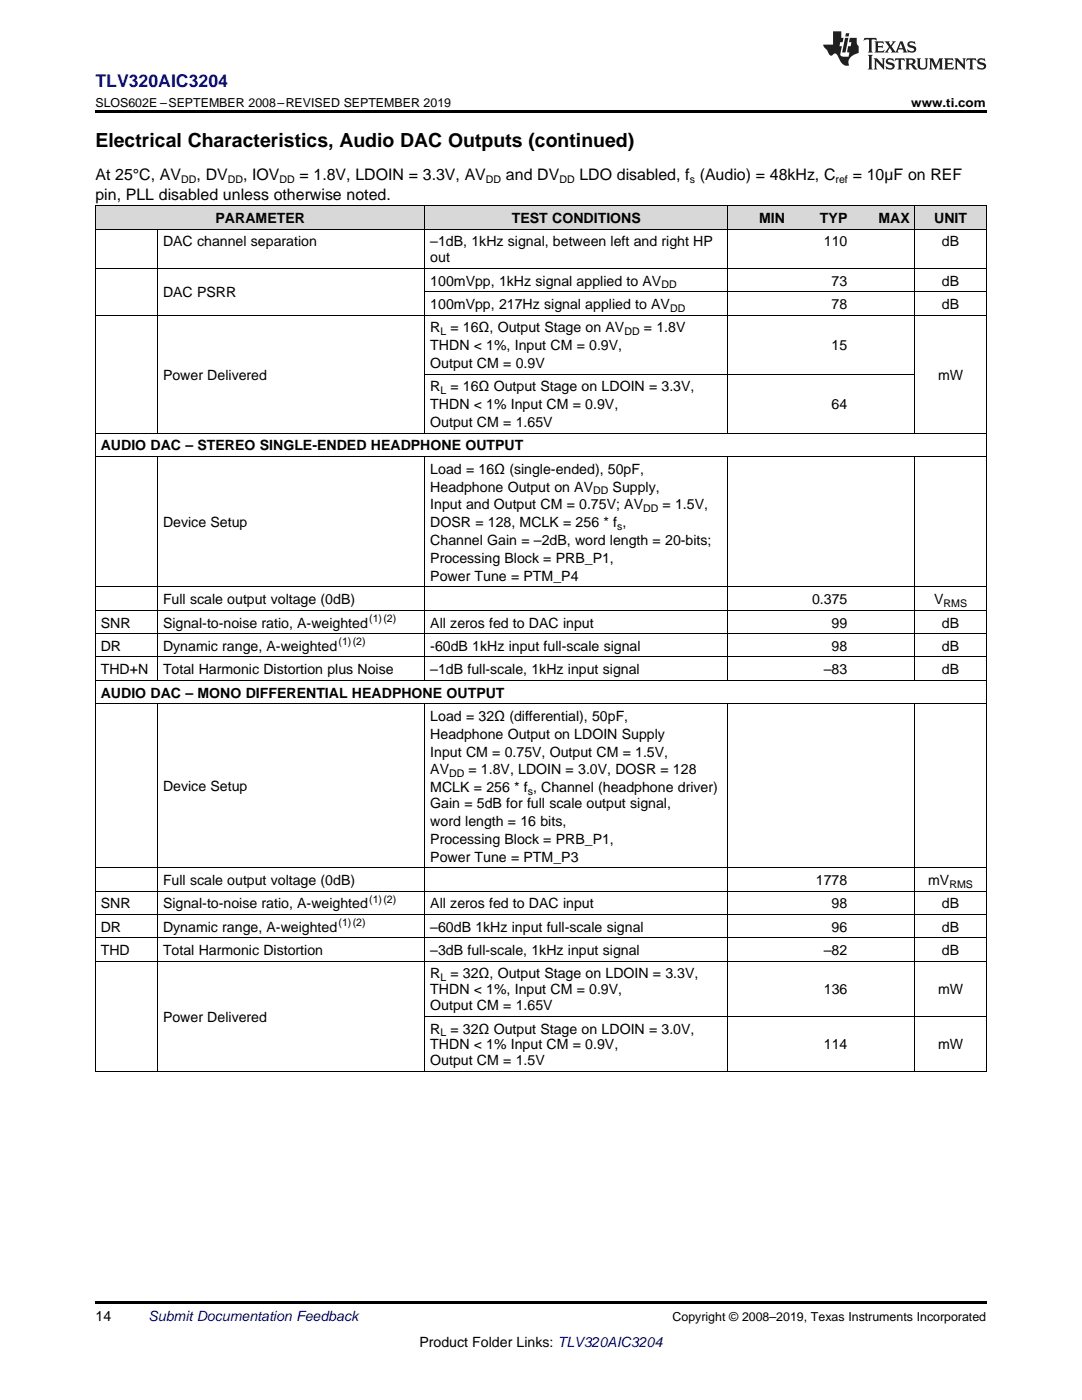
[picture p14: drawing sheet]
<svg xmlns="http://www.w3.org/2000/svg" width="216mm" height="279mm" viewBox="0 0 216 279" stroke-linecap="round" stroke-linejoin="round" font-family="sans-serif">
<defs><g id="words">
<text font-size="3.9" x="19" y="29.3">Electrical Characteristics, Audio DAC Outputs (continued)</text>
<text font-size="3.5" fill="#00f" x="19" y="17.3">TLV320AIC3204</text>
<g font-size="3.2">
<text x="19" y="36">At 25°C, AV</text>
<text x="39.2" y="36">, DV</text>
<text x="48.5" y="36">, IOV</text>
<text x="59.8" y="36">= 1.8V, LDOIN = 3.3V, AV</text>
<text x="101" y="36">and DV</text>
<text x="115.6" y="36">LDO disabled, f (Audio) = 48kHz, C</text>
<text x="170.1" y="36">= 10µF on REF</text>
<text x="19" y="39.9">pin, PLL disabled unless otherwise noted.</text>
</g>
<g font-size="2.8">
<text x="43" y="44.5">PARAMETER</text>
<text x="102.1" y="44.5">TEST CONDITIONS</text>
<text x="151.5" y="44.5">MIN</text>
<text x="163.6" y="44.5">TYP</text>
<text x="175.3" y="44.5">MAX</text>
<text x="186.4" y="44.5">UNIT</text>
<text x="32.5" y="49.2">DAC channel separation</text>
<text x="85.9" y="49.2">–1dB, 1kHz signal, between left and right HP</text>
<text x="85.9" y="52.4">out</text>
<text x="164.4" y="49.2">110</text>
<text x="188" y="49.2">dB</text>
<text x="32.5" y="59.3">DAC PSRR</text>
<text x="85.9" y="57">100mVpp, 1kHz signal applied to AV</text>
<text x="165.9" y="57">73</text>
<text x="188" y="57">dB</text>
<text x="85.9" y="61.7">100mVpp, 217Hz signal applied to AV</text>
<text x="165.9" y="61.7">78</text>
<text x="188" y="61.7">dB</text>
<text x="85.9" y="66.3">R</text>
<text x="85.9" y="69.9">THDN &lt; 1%, Input CM = 0.9V,</text>
<text x="89.9" y="66.3">= 16Ω, Output Stage on AV</text>
<text x="128.5" y="66.3">= 1.8V</text>
<text x="165.9" y="69.9">15</text>
<text x="32.5" y="75.8">Power Delivered</text>
<text x="85.9" y="73.4">Output CM = 0.9V</text>
<text x="187.2" y="75.8">mW</text>
<text x="85.9" y="78.1">R</text>
<text x="85.9" y="81.7">THDN &lt; 1% Input CM = 0.9V,</text>
<text x="89.9" y="78.1">= 16Ω Output Stage on LDOIN = 3.3V,</text>
<text x="165.9" y="81.7">64</text>
<text x="20.1" y="89.9">AUDIO DAC – STEREO SINGLE-ENDED HEADPHONE OUTPUT</text>
<text x="85.9" y="85.2">Output CM = 1.65V</text>
<text x="85.9" y="94.5">Load = 16Ω (single-ended), 50pF,</text>
<text x="85.9" y="98.1">Headphone Output on AV</text>
<text x="85.9" y="101.7">Input and Output CM = 0.75V; AV</text>
<text x="122.2" y="98.1">Supply,</text>
<text x="132.2" y="101.7">= 1.5V,</text>
<text x="32.5" y="105.2">Device Setup</text>
<text x="85.9" y="105.2">DOSR = 128, MCLK = 256 * f ,</text>
<text x="85.9" y="108.8">Channel Gain = –2dB, word length = 20-bits;</text>
<text x="85.9" y="112.4">Processing Block = PRB_P1,</text>
<text x="85.9" y="115.9">Power Tune = PTM_P4</text>
<text x="20.1" y="125.2">SNR</text>
<text x="32.5" y="120.6">Full scale output voltage (0dB)</text>
<text x="32.5" y="125.2">Signal-to-noise ratio, A-weighted</text>
<text x="85.9" y="125.2">All zeros fed to DAC input</text>
<text x="162" y="120.6">0.375</text>
<text x="165.9" y="125.2">99</text>
<text x="186.4" y="120.6">V</text>
<text x="188" y="125.2">dB</text>
<text x="20.1" y="129.9">DR</text>
<text x="32.5" y="129.9">Dynamic range, A-weighted</text>
<text x="85.9" y="129.9">-60dB 1kHz input full-scale signal</text>
<text x="165.9" y="129.9">98</text>
<text x="188" y="129.9">dB</text>
<text x="20.1" y="134.5">THD+N</text>
<text x="32.5" y="134.5">Total Harmonic Distortion plus Noise</text>
<text x="85.9" y="134.5">–1dB full-scale, 1kHz input signal</text>
<text x="164.4" y="134.5">–83</text>
<text x="188" y="134.5">dB</text>
<text x="20.1" y="139.2">AUDIO DAC – MONO DIFFERENTIAL HEADPHONE OUTPUT</text>
<text x="85.9" y="143.9">Load = 32Ω (differential), 50pF,</text>
<text x="85.9" y="147.4">Headphone Output on LDOIN Supply</text>
<text x="85.9" y="151">Input CM = 0.75V, Output CM = 1.5V,</text>
<text x="85.9" y="154.6">AV</text>
<text x="93.5" y="154.6">= 1.8V, LDOIN = 3.0V, DOSR = 128</text>
<text x="32.5" y="157.9">Device Setup</text>
<text x="85.9" y="158.1">MCLK = 256 * f , Channel (headphone driver)</text>
<text x="85.9" y="161.3">Gain = 5dB for full scale output signal,</text>
<text x="85.9" y="164.9">word length = 16 bits,</text>
<text x="85.9" y="168.4">Processing Block = PRB_P1,</text>
<text x="85.9" y="172">Power Tune = PTM_P3</text>
<text x="32.5" y="176.6">Full scale output voltage (0dB)</text>
<text x="162.8" y="176.6">1778</text>
<text x="185.2" y="176.6">mV</text>
<text x="20.1" y="181.3">SNR</text>
<text x="20.1" y="185.9">DR</text>
<text x="32.5" y="181.3">Signal-to-noise ratio, A-weighted</text>
<text x="32.5" y="185.9">Dynamic range, A-weighted</text>
<text x="85.9" y="181.3">All zeros fed to DAC input</text>
<text x="85.9" y="185.9">–60dB 1kHz input full-scale signal</text>
<text x="165.9" y="181.3">98</text>
<text x="165.9" y="185.9">96</text>
<text x="188" y="181.3">dB</text>
<text x="188" y="185.9">dB</text>
<text x="20.1" y="190.6">THD</text>
<text x="32.5" y="190.6">Total Harmonic Distortion</text>
<text x="85.9" y="190.6">–3dB full-scale, 1kHz input signal</text>
<text x="164.4" y="190.6">–82</text>
<text x="188" y="190.6">dB</text>
<text x="85.9" y="195.3">R</text>
<text x="89.9" y="195.3">= 32Ω, Output Stage on LDOIN = 3.3V,</text>
<text x="32.5" y="203.9">Power Delivered</text>
<text x="85.9" y="198.4">THDN &lt; 1%, Input CM = 0.9V,</text>
<text x="85.9" y="201.6">Output CM = 1.65V</text>
<text x="164.4" y="198.4">136</text>
<text x="187.2" y="198.4">mW</text>
<text x="85.9" y="206.3">R</text>
<text x="85.9" y="209.4">THDN &lt; 1% Input CM = 0.9V,</text>
<text x="89.9" y="206.3">= 32Ω Output Stage on LDOIN = 3.0V,</text>
<text x="164.4" y="209.4">114</text>
<text x="187.2" y="209.4">mW</text>
<text x="85.9" y="212.6">Output CM = 1.5V</text>
<text x="19" y="263.6">14</text>
<text x="83.7" y="268.9">Product Folder Links: TLV320AIC3204</text>
</g>
<text font-size="2.8" fill="#0000c8" x="29.6" y="263.6">Submit Documentation Feedback</text>
<g font-size="2.5">
<text x="19" y="21.4">SLOS602E –SEPTEMBER 2008–REVISED SEPTEMBER 2019</text>
<text x="181.8" y="21.4">www.ti.com</text>
<text x="134.2" y="263.6">Copyright © 2008–2019, Texas Instruments Incorporated</text>
</g>
<g font-size="2.1">
<text x="36.2" y="36.6">DD</text>
<text x="45.4" y="36.6">DD</text>
<text x="55.8" y="36.6">DD</text>
<text x="97" y="36.6">DD</text>
<text x="111.6" y="36.6">DD</text>
<text x="137.6" y="36.6">s</text>
<text x="166.7" y="36.6">ref</text>
<text x="132" y="57.6">DD</text>
<text x="133.7" y="62.2">DD</text>
<text x="87.9" y="66.9">L</text>
<text x="124.6" y="66.9">DD</text>
<text x="87.9" y="78.7">L</text>
<text x="118.4" y="98.7">DD</text>
<text x="123.2" y="105.8">s</text>
<text x="128.3" y="102.2">DD</text>
<text x="73.7" y="124.1">(1)(2)</text>
<text x="188.3" y="121.1">RMS</text>
<text x="67.6" y="128.8">(1)(2)</text>
<text x="89.6" y="155.1">DD</text>
<text x="105.3" y="158.7">s</text>
<text x="189.4" y="177.2">RMS</text>
<text x="67.6" y="184.8">(1)(2)</text>
<text x="73.7" y="180.2">(1)(2)</text>
<text x="87.9" y="195.8">L</text>
<text x="87.9" y="206.8">L</text>
</g>
</g></defs>
<g fill="#d8d8d8">
<path d="M19 41.1h12.5v4.7h-12.5z"/>
<path d="M31.5 41.1h53.3v4.7h-53.3z"/>
<path d="M84.8 41.1h60.5v4.7h-60.5z"/>
<path d="M145.3 41.1h12.4v4.7h-12.4z"/>
<path d="M157.7 41.1h12.5v4.7h-12.5z"/>
<path d="M170.2 41.1h12.4v4.7h-12.4z"/>
<path d="M182.6 41.1h14.2v4.7h-14.2z"/>
</g>
<path d="M19 22h177.8v.5h-177.8zM19 213.9h.2zM84.7 213.9h.1zM145.2 213.9h.1zM157.6 213.9h.1zM170.1 213.9h.1zM182.5 213.9h.1zM196.7 213.9h.1zM19 259.7h177.8v.5h-177.8z" fill="#000"/>
<g fill="none" stroke="#000" stroke-width=".2">
<path d="M19 41.1h177.8v172.8M19 53.6h177.8M19 45.7h177.8M19.1 41.1v172.8M31.4 45.8v40.7M84.8 41.1v45.4M84.8 58.2h112M145.2 41.1v45.4M182.5 41.1v45.4M19 62.9h177.8M84.8 74.7h97.8M19 91.1h177.8"/>
<path d="M19 86.4h177.8M31.4 91.1v44.7M84.8 91.1v44.7M145.2 91.1v44.7M182.5 91.1v44.7M19 117.1h177.8M19 135.8h177.8M19 131.1h177.8M19 126.5h177.8M19 121.8h177.8M19 140.4h177.8M31.4 140.5v73.4"/>
<path d="M84.8 140.5v73.4M145.2 140.5v73.4M182.5 140.5v73.4M19 177.9h177.8M19 173.2h177.8M19 191.8h177.8M19 187.2h177.8M19 182.5h177.8M19 213.8h177.8M84.8 202.8h112"/>
</g>
<g fill="#231f20">
<path d="M172.5 7.6l-.1 .5 .4-.2h.6v.1v2.1l-.2 .4h.9l-.2-.4v-2.1l.1-.1h.5l.5 .2-.2-.5zM174.5 8.3l.2 .3v1.5l-.2 .4h1.8l.2-.6a1.04 1.04 0 0 1-1.3 .2v-.7h.6l.3 .2v-.6l-.3 .2h-.6v-.6l.8-.1 .4 .3-.2-.5zM176.5 8.3l.9 1.1-.9 1.1h.8l-.2-.2 .4-.7 .5 .7-.2 .2h1.5l-.2-.2 .2-.4h.9l.1 .4-.2 .2h1l-.3-.3-.7-1.9h-.5l-.9 2-.8-1 .9-1h-.8l.1 .3-.4 .5-.3-.6 .1-.2zM179.7 8.6l.4 1h-.7zM181.3 8.4a.63 .63 0 0 0-.2 .7 .63 .63 0 0 0 .6 .4l.6 .2 .1 .2a.75 .75 0 0 1-.7 .4 .75 .75 0 0 1-.6-.5l.1 .7 .1-.1a1.11 1.11 0 0 0 1.5-.6 1.13 1.13 0 0 0-1.2-.8l-.1-.4a1.04 1.04 0 0 1 1.2 .2l-.2-.5-.2 .1-.4-.2zM173.2 10.9l.2 .4v2.2l-.2 .4h1l-.3-.4v-2.2l.3-.4zM174.3 11.6l.3 .4v1.5l-.3 .4h.8l-.2-.4v-1.3l1.5 1.7v-1.9l.2-.4h-.7l.2 .4v.9l-1.1-1.3zM177 11.8a.62 .62 0 0 0-.2 .7 .62 .62 0 0 0 .6 .4l.6 .1 .1 .3a.76 .76 0 0 1-.7 .3 .76 .76 0 0 1-.7-.4l.2 .7 .1-.1a1.11 1.11 0 0 0 1.5-.6 1.13 1.13 0 0 0-1.2-.8l-.1-.4a1.04 1.04 0 0 1 1.2 .2l-.2-.6-.2 .1-.5-.1zM178.7 11.6l-.2 .6a.61 .61 0 0 1 .8-.3v1.6l-.2 .4h.9l-.2-.4v-1.6a.63 .63 0 0 1 .7 .3l-.1-.6zM180.6 11.6l.3 .4v1.5l-.3 .4h1l-.2-.2-.1-.8 .6 .2a.76 .76 0 0 0 1.2 .7l-1-1a.58 .58 0 0 0 .6-.5 .58 .58 0 0 0-.5-.6zM181.4 11.9h.1a.45 .45 0 0 1 .5 .1 .45 .45 0 0 1 .1 .5l-.8 .2zM182.9 11.6l.2 .2a2.17 2.17 0 0 0 .3 1.9 .99 .99 0 0 0 1.6-.6v-1.1l.2-.4h-.7l.2 .2a1.92 1.92 0 0 1-.2 1.8 .6 .6 0 0 1-.9-.5v-1.1l.2-.4zM185.4 11.6l.2 .4v1.5l-.2 .4h.7l-.2-.4v-1.4l.8 1.8 .8-1.8v1.4l-.2 .4h.9l-.2-.4v-1.5l.2-.4h-.8l-.6 1.5-.6-1.5zM188.4 11.6l.2 .4v1.5l-.2 .4h1.8l.1-.6a1.04 1.04 0 0 1-1.2 .1v-.6h.5l.4 .2v-.6l-.4 .2h-.5v-.7h.8l.3 .3-.1-.6zM190.5 11.6l.2 .4v1.5l-.2 .4h.7l-.2-.4v-1.3l1.5 1.7v-1.9l.2-.4h-.7l.2 .4v.9l-1.1-1.3zM192.9 11.6l-.1 .6a.61 .61 0 0 1 .7-.3l.1 1.6-.3 .4h1l-.3-.4 .1-1.6a.63 .63 0 0 1 .7 .3l-.1-.6zM195.2 11.8a.62 .62 0 0 0-.2 .7 .62 .62 0 0 0 .6 .4l.6 .1 .1 .3a.76 .76 0 0 1-.7 .3 .76 .76 0 0 1-.6-.4l.1 .7 .1-.1a1.11 1.11 0 0 0 1.6-.6 1.13 1.13 0 0 0-1.3-.8l-.1-.4a1.04 1.04 0 0 1 1.2 .2l-.1-.6-.2 .1-.5-.1z"/>
<path d="M166.2 6.3v2.6h-1.9v.4l.8 .9a.91 .91 0 0 0 1 .8 .56 .56 0 0 1 .5-.3 .56 .56 0 0 1 .5 .3l.4 .8a1.53 1.53 0 0 0 1.9 1.2 1.54 1.54 0 0 1 1-2.1l.9-.3v-1.4a1.52 1.52 0 0 1-.4-1.6h-1.3l-.2 .8h.5l-.2 .8h-.5l-.1 1v.2l.4 .1-.2 .8a1.93 1.93 0 0 1-1.6-.3l.3-1.8h-.5l.2-.8h.4l.2-.8h-.4v-1.3zM168.6 7.6l-.6 2.9h.7l.6-2.9zM168.8 6.6l-.1 .7h.6l.2-.7z"/>
</g>
<use href="#words"/>
</svg>
